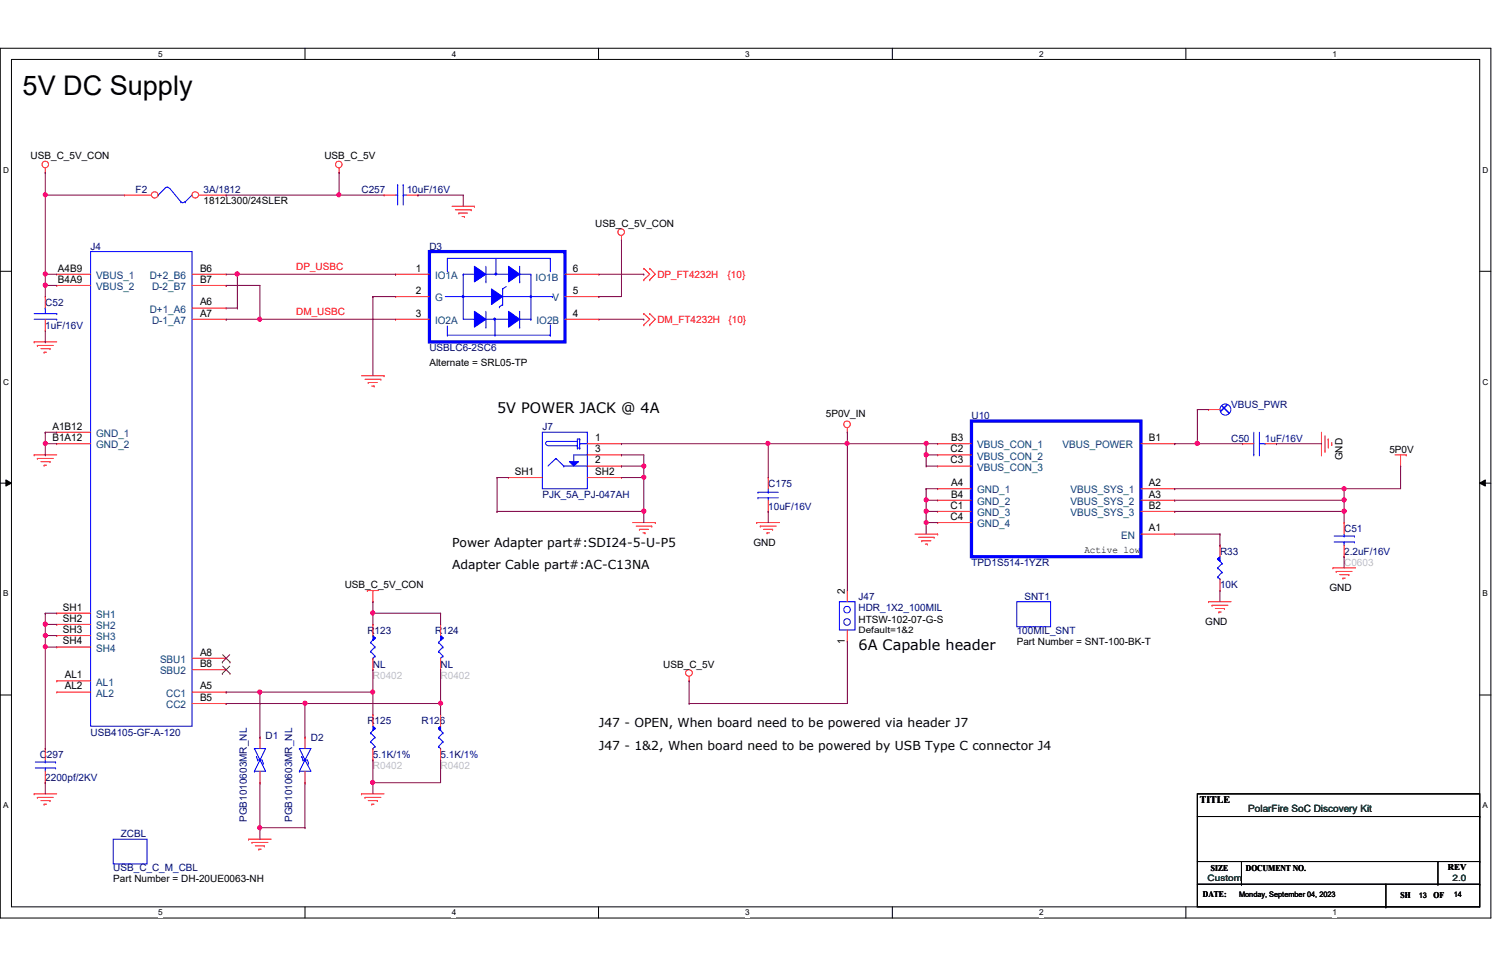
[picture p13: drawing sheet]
<svg xmlns="http://www.w3.org/2000/svg" width="432mm" height="279mm" viewBox="0 0 432 279" stroke-linecap="round" stroke-linejoin="round" font-family="sans-serif">
<defs><g id="words">
<text font-size="7.8" x="6.5" y="27.3">5V DC Supply</text>
<g font-size="4.1">
<text x="143.1" y="118.8">5V POWER JACK @ 4A</text>
<text x="247.1" y="187">6A Capable header</text>
</g>
<g font-size="3.6">
<text x="130.1" y="157.3">Power Adapter part#:SDI24-5-U-P5</text>
<text x="130.1" y="163.8">Adapter Cable part#:AC-C13NA</text>
<text x="172.4" y="209.3">J47 - OPEN, When board need to be powered via header J7</text>
<text x="172.4" y="215.8">J47 - 1&amp;2, When board need to be powered by USB Type C connector J4</text>
</g>
<g font-size="3">
<text x="16.7" y="78.1">A4B9</text>
<text x="16.7" y="81.4">B4A9</text>
<text x="57.6" y="78.1">B6</text>
<text x="57.6" y="81.4">B7</text>
<text x="119.7" y="78.1">1</text>
<text x="164.9" y="78.1">6</text>
<text x="57.6" y="87.9">A6</text>
<text x="119.7" y="84.6">2</text>
<text x="164.9" y="84.6">5</text>
<text x="57.6" y="91.1">A7</text>
<text x="119.7" y="91.1">3</text>
<text x="164.9" y="91.1">4</text>
<text x="15.1" y="123.6">A1B12</text>
<text x="15.1" y="126.9">B1A12</text>
<text x="171.4" y="130.1">3</text>
<text x="171.4" y="126.9">1</text>
<text x="273.6" y="130.1">C2</text>
<text x="273.8" y="126.9">B3</text>
<text x="330.7" y="126.9">B1</text>
<text x="148.2" y="136.7">SH1</text>
<text x="171.4" y="133.4">2</text>
<text x="171.4" y="136.7">SH2</text>
<text x="273.6" y="133.4">C3</text>
<text x="273.8" y="139.9">A4</text>
<text x="273.8" y="143.2">B4</text>
<text x="330.7" y="139.9">A2</text>
<text x="330.7" y="143.2">A3</text>
<text x="273.6" y="146.4">C1</text>
<text x="273.6" y="149.6">C4</text>
<text x="330.7" y="146.4">B2</text>
<text x="330.7" y="152.9">A1</text>
<text x="243.2" y="170.9" transform="rotate(-90 243.2 170.9)">2</text>
<text x="18.1" y="175.7">SH1</text>
<text x="18.1" y="178.9">SH2</text>
<text x="18.1" y="182.1">SH3</text>
<text x="18.1" y="185.4">SH4</text>
<text x="243.2" y="185.2" transform="rotate(-90 243.2 185.2)">1</text>
<text x="57.6" y="188.6">A8</text>
<text x="57.6" y="191.9">B8</text>
<text x="18.6" y="195.2">AL1</text>
<text x="18.6" y="198.4">AL2</text>
<text x="57.6" y="198.4">A5</text>
<text x="57.6" y="201.7">B5</text>
</g>
<g font-size="3" fill="#004080">
<text x="27.7" y="80.3">VBUS_1</text>
<text x="27.7" y="83.5">VBUS_2</text>
<text x="43.1" y="80.3">D+2_B6</text>
<text x="43.8" y="83.5">D-2_B7</text>
<text x="125.2" y="80.3">IO1A</text>
<text x="125.2" y="86.7">G</text>
<text x="159.1" y="86.7">V</text>
<text x="43.1" y="90">D+1_A6</text>
<text x="43.8" y="93.2">D-1_A7</text>
<text x="125.2" y="93.2">IO2A</text>
<text x="154.4" y="93.2">IO2B</text>
<text x="27.7" y="125.7">GND_1</text>
<text x="27.7" y="129">GND_2</text>
<text x="281.3" y="129">VBUS_CON_1</text>
<text x="305.9" y="129">VBUS_POWER</text>
<text x="281.3" y="132.2">VBUS_CON_2</text>
<text x="281.3" y="135.5">VBUS_CON_3</text>
<text x="281.3" y="142">GND_1</text>
<text x="308.2" y="142">VBUS_SYS_1</text>
<text x="281.3" y="145.3">GND_2</text>
<text x="281.3" y="148.5">GND_3</text>
<text x="308.2" y="145.3">VBUS_SYS_2</text>
<text x="308.2" y="148.5">VBUS_SYS_3</text>
<text x="281.3" y="151.7">GND_4</text>
<text x="322.7" y="155">EN</text>
<text x="27.7" y="177.8">SH1</text>
<text x="27.7" y="181">SH2</text>
<text x="27.7" y="184.2">SH3</text>
<text x="27.7" y="187.5">SH4</text>
<text x="46.1" y="190.8">SBU1</text>
<text x="27.7" y="197.3">AL1</text>
<text x="46.1" y="194.1">SBU2</text>
<text x="27.7" y="200.5">AL2</text>
<text x="47.8" y="200.5">CC1</text>
<text x="47.8" y="203.8">CC2</text>
</g>
<g font-size="2.9">
<text x="8.8" y="45.8">USB_C_5V_CON</text>
<text x="93.4" y="45.8">USB_C_5V</text>
<text x="58.6" y="58.8">1812L300/24SLER</text>
<text x="171.4" y="65.4">USB_C_5V_CON</text>
<text x="123.6" y="105.3">Alternate = SRL05-TP</text>
<text x="237.7" y="120">5P0V_IN</text>
<text x="400" y="130.4">5P0V</text>
<text x="386.4" y="132.5" transform="rotate(-90 386.4 132.5)">GND</text>
<text x="216.9" y="157">GND</text>
<text x="312.2" y="159.3">Active low</text>
<text x="99.2" y="169.3">USB_C_5V_CON</text>
<text x="382.7" y="170">GND</text>
<text x="247.1" y="179.2">HTSW-102-07-G-S</text>
<text x="347" y="179.7">GND</text>
<text x="292.7" y="185.6">Part Number = SNT-100-BK-T</text>
<text x="190.9" y="192.1">USB_C_5V</text>
<text x="345.4" y="231.1">TITLE</text>
<text x="32.6" y="253.9">Part Number = DH-20UE0063-NH</text>
</g>
<g font-size="2.9" fill="#000080">
<text x="39" y="55.5">F2</text>
<text x="58.6" y="55.5">3A/1812</text>
<text x="104.1" y="55.5">C257</text>
<text x="117.1" y="55.5">10uF/16V</text>
<text x="26.1" y="71.8">J4</text>
<text x="123.6" y="71.8">D3</text>
<text x="13" y="88.1">C52</text>
<text x="13" y="94.6">1uF/16V</text>
<text x="123.6" y="101.1">USBLC6-2SC6</text>
<text x="354.4" y="117.3">VBUS_PWR</text>
<text x="156.1" y="123.9">J7</text>
<text x="279.7" y="120.6">U10</text>
<text x="354.4" y="127.1">C50</text>
<text x="364.2" y="127.1">1uF/16V</text>
<text x="156.1" y="143.3">PJK_5A_PJ-047AH</text>
<text x="221.1" y="140.1">C175</text>
<text x="221.1" y="146.6">10uF/16V</text>
<text x="386.9" y="153.1">C51</text>
<text x="351.2" y="159.6">R33</text>
<text x="386.9" y="159.6">2.2uF/16V</text>
<text x="279.7" y="162.9">TPD1S514-1YZR</text>
<text x="247.1" y="172.6">J47</text>
<text x="294.9" y="172.6">SNT1</text>
<text x="351.2" y="169.3">10K</text>
<text x="247.1" y="175.9">HDR_1X2_100MIL</text>
<text x="105.7" y="182.4">R123</text>
<text x="125.2" y="182.4">R124</text>
<text x="292.7" y="182.4">100MIL_SNT</text>
<text x="107.4" y="192.1">NL</text>
<text x="126.8" y="192.1">NL</text>
<text x="105.7" y="208.4">R125</text>
<text x="121.3" y="208.4">R126</text>
<text x="26.1" y="211.7">USB4105-GF-A-120</text>
<text x="76.5" y="212.6">D1</text>
<text x="89.5" y="213.3">D2</text>
<text x="11.4" y="218.1">C297</text>
<text x="107.4" y="218.1">5.1K/1%</text>
<text x="126.8" y="218.1">5.1K/1%</text>
<text x="13" y="224.6">2200pf/2KV</text>
<text x="71" y="236.6" transform="rotate(-90 71 236.6)">PGB1010603MR_NL</text>
<text x="84.1" y="236.6" transform="rotate(-90 84.1 236.6)">PGB1010603MR_NL</text>
<text x="34.8" y="240.9">ZCBL</text>
<text x="32.6" y="250.6">USB_C_C_M_CBL</text>
</g>
<g font-size="2.9" fill="#f00">
<text x="85.3" y="77.8">DP_USBC</text>
<text x="189.2" y="79.9">DP_FT4232H</text>
<text x="209.5" y="79.9">{10}</text>
<text x="85.3" y="90.8">DM_USBC</text>
<text x="189.2" y="93">DM_FT4232H</text>
<text x="209.7" y="93">{10}</text>
</g>
<text font-size="2.9" fill="#004080" x="154.2" y="80.9">IO1B</text>
<g font-size="2.9" fill="#c0c0c0">
<text x="386.9" y="162.9">C0603</text>
<text x="107.4" y="195.4">R0402</text>
<text x="126.8" y="195.4">R0402</text>
<text x="107.4" y="221.4">R0402</text>
<text x="126.8" y="221.4">R0402</text>
</g>
<text font-size="2.9" fill="#008000" x="359.3" y="233.8">PolarFire SoC Discovery Kit</text>
<g font-size="2.5">
<text x="247.1" y="182">Default=1&amp;2</text>
<text x="348.6" y="250.6">SIZE</text>
<text x="358.6" y="250.6">DOCUMENT NO.</text>
<text x="416.8" y="250.3">REV</text>
<text x="346.3" y="258.1">DATE:</text>
<text x="403.2" y="258.4">SH</text>
<text x="412.7" y="258.4">OF</text>
</g>
<g font-size="2.5" fill="#008000">
<text x="347.6" y="253.6">Custom</text>
<text x="418.2" y="253.6">2.0</text>
</g>
<g font-size="2.3">
<text x="45.6" y="16.3">5</text>
<text x="130" y="16.3">4</text>
<text x="214.5" y="16.3">3</text>
<text x="299.1" y="16.3">2</text>
<text x="383.6" y="16.3">1</text>
<text x=".9" y="49.7">D</text>
<text x="426.8" y="49.7">D</text>
<text x=".9" y="110.7">C</text>
<text x="426.8" y="110.7">C</text>
<text x=".9" y="171.6">B</text>
<text x="426.8" y="171.6">B</text>
<text x=".9" y="232.6">A</text>
<text x="426.8" y="232.6">A</text>
<text x="45.6" y="263.4">5</text>
<text x="130" y="263.4">4</text>
<text x="214.5" y="263.4">3</text>
<text x="299.1" y="263.4">2</text>
<text x="383.6" y="263.4">1</text>
</g>
<g font-size="2.2">
<text x="356.7" y="258.1">Monday, September 04, 2023</text>
<text x="408.4" y="258.5">13</text>
<text x="418.5" y="258.1">14</text>
</g>
</g></defs>
<path d="M.1 13.9h429.1v250.3h-429.1zM3.3 17.1h422.7v243.8h-422.7z" fill="none" stroke="#000" stroke-width=".29"/>
<g fill="#fff">
<path d="M45.6 14.2h1.1v2.6h-1.1z"/>
<path d="M45.6 261.3h1.1v2.6h-1.1z"/>
</g>
<path d="M87.8 13.9v3.2M87.8 260.9v3.3" fill="none" stroke="#000" stroke-width=".29"/>
<g fill="#fff">
<path d="M130 14.2h1.2v2.6h-1.2z"/>
<path d="M130 261.3h1.2v2.6h-1.2z"/>
</g>
<path d="M172.3 13.9v3.2M172.3 260.9v3.3" fill="none" stroke="#000" stroke-width=".29"/>
<g fill="#fff">
<path d="M214.5 14.2h1.2v2.6h-1.2z"/>
<path d="M214.5 261.3h1.2v2.6h-1.2z"/>
</g>
<path d="M256.9 13.9v3.2M256.9 260.9v3.3" fill="none" stroke="#000" stroke-width=".29"/>
<g fill="#fff">
<path d="M299.1 14.2h1.2v2.6h-1.2z"/>
<path d="M299.1 261.3h1.2v2.6h-1.2z"/>
</g>
<path d="M341.4 13.9v3.2M341.4 260.9v3.3" fill="none" stroke="#000" stroke-width=".29"/>
<g fill="#fff">
<path d="M383.6 14.2h1.2v2.6h-1.2z"/>
<path d="M383.6 261.3h1.2v2.6h-1.2z"/>
<path d="M.9 47.6h1.6v2.6h-1.6z"/>
<path d="M426.8 47.6h1.6v2.6h-1.6z"/>
<path d="M.9 108.5h1.6v2.7h-1.6z"/>
<path d="M426.8 108.5h1.6v2.7h-1.6z"/>
</g>
<path d="M.1 78.1h3.2M426 78.1h3.2" fill="none" stroke="#000" stroke-width=".29"/>
<g fill="#fff">
<path d="M.9 169.5h1.5v2.6h-1.5z"/>
<path d="M426.8 169.5h1.4v2.6h-1.4z"/>
</g>
<path d="M.1 139h3.2M1.7 138.1l1.6 .9-1.6 .9zM426 139l1.6-.9v1.8zM426 139h3.2" fill="none" stroke="#000" stroke-width=".29"/>
<path d="M1.7 138.1l1.6 .9-1.6 .9zM426 139l1.6-.9v1.8z" fill="#000"/>
<g fill="#fff">
<path d="M.9 230.5h1.5v2.6h-1.5z"/>
<path d="M426.8 230.5h1.4v2.6h-1.4z"/>
</g>
<g fill="none" stroke="#000" stroke-width=".29">
<path d="M.1 200h3.2M426 200h3.2M344.7 228.4h81.3v32.5h-81.3zM344.7 234.9h81.3M426 234.9h.1M344.7 247.9h81.3M344.7 254.4h81.3M357.4 254.4h.1M357.4 247.9v6.5M398.9 254.4v6.5M413.9 254.4h.1M413.9 247.9v6.5"/>
<path d="M426 247.9h.1M426 254.4h.1M398.9 260.9h.1"/>
</g>
<g fill="none" stroke="#f00" stroke-width=".29">
<path d="M13 49.6h.1M13 48.3v1.3M97.6 49.6h.1M97.6 48.3v1.3M130.1 59.4h6.5M136.6 59.4h.1M131.1 60.4h4.5M132.1 61.3h.1M132.1 61.3h2.5M133 62.3h.7M133.7 62.3h.1M135.6 60.4h.1"/>
<path d="M178.9 69.1h.1M178.9 67.8v1.3M185.3 77.2h.1M185.3 77.2l1.7 1.7-1.7 1.6M187 77.2h.1M187 77.2l1.6 1.7-1.6 1.6M9.8 98.4h.1M9.8 98.4h6.5M10.8 99.4h.1M10.8 99.4h4.5M185.3 80.5h.1M185.3 90.3h.1"/>
<path d="M185.3 93.5h.1M185.3 90.3l1.7 1.6-1.7 1.6M187 80.5h.1M187 93.5h.1M187 90.3h.1M187 90.3l1.6 1.6-1.6 1.6M11.8 100.3h2.6M12.7 101.3h.1M12.7 101.3h.7M14.4 100.3h.1M104.1 108.1h6.5M105.1 109.1h4.5"/>
<path d="M106 110.1h.1M106 110.1h2.6M107 111.1h.7M107.7 111.1h.1M109.6 109.1h.1M110.6 108.1h.1M9.8 130.9h.1M9.8 130.9h6.5M10.8 131.9h.1M10.8 131.9h4.5M11.8 132.8h2.6M12.7 133.9h.1"/>
<path d="M12.7 133.9h.7M14.4 132.8h.1M243.9 124.4h.1M243.9 123.1v1.3M380.4 130.9h.1M380.4 124.4v6.5M381.4 129.9h.1M381.4 125.4v4.5M382.4 126.3h.1M382.4 126.3v2.6M383.4 127.9h.1M383.4 127.3v.6"/>
<path d="M401.6 130.9h3.2M403.2 134.1h.1M403.2 130.9v3.2M404.8 130.9h.1M182.1 150.4h6.5M183.1 151.4h4.5M184.1 152.3h.1M184.1 152.3h2.6M185.1 153.3h.6M185.7 153.3h.1M187.6 151.4h.1M188.6 150.4h.1"/>
<path d="M217.8 150.4h.1M217.8 150.4h6.6M218.9 151.4h.1M218.9 151.4h4.5M219.8 152.3h2.6M220.8 153.3h.1M220.8 153.3h.7M222.4 152.3h.1M263.4 153.7h6.5M264.4 154.6h4.5M265.3 155.6h.1M265.3 155.6h2.7"/>
<path d="M266.4 156.5h.6M267 156.5h.1M268.9 154.6h.1M269.9 153.7h.1M105.7 169.9h.1M105.7 169.9h3.3M107.4 173.1h.1M107.4 169.9v3.2M347.9 173.1h.1M347.9 173.1h6.5M348.9 174.2h.1M348.9 174.2h4.6"/>
<path d="M349.8 175.1h2.7M350.9 176.1h.1M350.9 176.1h.6M352.5 175.1h.1M383.7 163.4h.1M383.7 163.4h6.5M384.6 164.4h.1M384.6 164.4h4.6M385.7 165.4h2.6M386.6 166.4h.1M386.6 166.4h.7M388.3 165.4h.1"/>
<path d="M198.4 195.9h.1M198.4 194.6v1.3M13 215.4h.1M13 215.4v3.3M9.8 228.4h.1M9.8 228.4h6.5M10.8 229.4h.1M10.8 229.4h4.5M11.8 230.4h2.6M12.7 231.4h.1M12.7 231.4h.7M13 225.2h.1"/>
<path d="M13 221.9v3.3M14.4 230.4h.1M104.1 228.4h.1M104.1 228.4h6.5M105.1 229.4h.1M105.1 229.4h4.5M106 230.4h2.6M107 231.4h.1M107 231.4h.7M108.6 230.4h.1M71.5 241.5h.1M71.5 241.5h6.6"/>
<path d="M72.6 242.4h.1M72.6 242.4h4.5M73.5 243.4h2.6M74.5 244.3h.1M74.5 244.3h.7M76.1 243.4h.1"/>
<circle cx="13" cy="47.3" r=".94"/>
<circle cx="97.5" cy="47.3" r=".94"/>
<circle cx="178.8" cy="66.8" r=".94"/>
<circle cx="243.8" cy="122.1" r=".94"/>
<circle cx="198.3" cy="193.6" r=".96"/>
</g>
<g fill="none" stroke="#00f" stroke-width=".29">
<path d="M133.3 78.9h.1M133.3 78.9h3.3M133.3 78.9v13M139.9 78.9h12.9M152.8 78.9h.1M152.8 79.2v12.7M152.8 91.9h.1M10.2 219.3h5.8M13 219.3h.1M13 218.7v.6M16 219.3h.1M10.2 221h5.8"/>
<path d="M13 221h.1M13 221v.9M16 221h.1"/>
</g>
<path d="M123.6 72.4h39v26h-39z" fill="none" stroke="#00f" stroke-width=".93"/>
<path d="M136.6 76.6l3.3 2.3-3.3 2.2z" fill-rule="evenodd" fill="#00f"/>
<path d="M136.6 76.6l3.3 2.3-3.3 2.2zM139.9 76.6v4.5M139.9 81.1h.1M144.7 87.6h.1M144.7 83.1v4.5" fill="none" stroke="#00f" stroke-width=".29"/>
<path d="M141.5 83.1l3.2 2.2-3.2 2.3z" fill-rule="evenodd" fill="#00f"/>
<path d="M139.9 94.1h.1M139.9 89.6v4.5M141.5 83.1l3.2 2.2-3.2 2.3z" fill="none" stroke="#00f" stroke-width=".29"/>
<path d="M136.6 89.6l3.3 2.3-3.3 2.2z" fill-rule="evenodd" fill="#00f"/>
<path d="M149.6 76.6v4.5M136.6 89.6l3.3 2.3-3.3 2.2zM149.6 81.1h.1" fill="none" stroke="#00f" stroke-width=".29"/>
<path d="M146.4 76.6l3.2 2.3-3.2 2.2z" fill-rule="evenodd" fill="#00f"/>
<path d="M146.4 76.6l3.2 2.3-3.2 2.2zM149.6 94.1h.1M149.6 89.6v4.5" fill="none" stroke="#00f" stroke-width=".29"/>
<path d="M146.4 89.6l3.2 2.3-3.2 2.2z" fill-rule="evenodd" fill="#00f"/>
<g fill="none" stroke="#00f" stroke-width=".29">
<path d="M128.8 77.9h.1M142.7 78.9h.1M142.7 74.3v4.6M158.4 74.3h.1M158.4 77.9h.1M158.4 74.3h-29.6v3.6M158.4 74.3v3.6M128.2 85.3h30.8M128.8 96.4h.1M128.8 93.8v2.6M128.8 96.4h29.6M133.3 91.9h19.5"/>
<path d="M142.5 96.4h.1M142.5 91.9v4.5M143.8 88.3h.1M144.7 83.1h.1M144.7 87.6l-.9 .7M145.7 82.5l-1 .6M146.4 89.6l3.2 2.3-3.2 2.2zM152.8 91.9h.1M158.4 96.4h.1M158.4 93.5v2.9M159 85.3h.1"/>
</g>
<circle cx="133.3" cy="85.4" r=".28" fill="#00f"/>
<circle cx="133.3" cy="85.4" r=".28" fill="none" stroke="#00f" stroke-width=".29"/>
<path d="M152.6 85.2l.2-.1 .3 .2-.3 .3z" fill-rule="evenodd" fill="#00f"/>
<path d="M152.6 85.2l.2-.1 .3 .2-.3 .3z" fill="none" stroke="#00f" stroke-width=".29"/>
<circle cx="142.4" cy="91.8" r=".28" fill="#00f"/>
<circle cx="142.4" cy="91.8" r=".28" fill="none" stroke="#00f" stroke-width=".29"/>
<path d="M142.5 78.7l.2-.1 .3 .2-.3 .3z" fill-rule="evenodd" fill="#00f"/>
<g fill="none" stroke="#00f" stroke-width=".29">
<path d="M113.9 56.1h.6M114.5 56.1h.1M114.5 53.2h.1M114.5 53.2v5.8M116.1 53.2h.1M116.1 56.1h.1M116.1 56.1h1M116.1 53.2v5.8M26.1 72.4h29.2v136.6h-29.2zM142.5 78.7l.2-.1 .3 .2-.3 .3zM292.7 173.1h9.7v7.2h-9.7zM106.7 184.8h.1"/>
<path d="M106.7 187.5h.1M106.7 184.8l1.2 1.4M106.7 187.5l1.2 1.3M107.4 189.4h.1M107.4 182.9l.5 .7M107.9 183.6h.1M107.9 186.2h.1M107.9 188.8h.1M107.9 183.6l-1.2 1.2M107.9 186.2l-1.2 1.3M107.9 188.8l-.5 .6"/>
</g>
<g fill="none" stroke="#f00" stroke-width=".29">
<path d="M110.6 56.1h.1M110.6 56.1h3.3M117.1 56.1h3.2M120.3 56.1h.1M16.3 78.9h.1M16.3 78.9h9.8M55.3 78.9h9.8M65.1 78.9h.1M113.9 78.9h.1M113.9 78.9h9.7M162.6 78.9h9.8M172.4 78.9h.1"/>
<path d="M16.3 82.1h.1M16.3 82.1h9.8M55.3 91.9h9.8M55.3 88.6h9.8M55.3 82.1h9.8M65.1 88.6h.1M65.1 91.9h.1M65.1 82.1h.1M113.9 85.3h.1M113.9 91.9h.1M113.9 85.3h9.7M113.9 91.9h9.7"/>
<path d="M162.6 85.3h9.8M162.6 91.9h9.8M172.4 91.9h.1M172.4 85.3h.1M16.3 124.4h.1M16.3 127.7h.1M16.3 127.7h9.8M16.3 124.4h9.8M269.9 127.7h.1M269.9 130.9h.1M269.9 134.1h.1M269.9 127.7h9.8"/>
<path d="M269.9 130.9h9.8M269.9 134.1h9.8M328.4 127.7h9.8M338.2 127.7h.1M269.9 140.6h.1M269.9 143.9h.1M269.9 147.2h.1M269.9 150.4h.1M269.9 140.6h9.8M269.9 143.9h9.8M269.9 147.2h9.8M269.9 150.4h9.8"/>
<path d="M328.4 153.7h9.8M328.4 140.6h9.8M328.4 143.9h9.8M328.4 147.2h9.8M338.2 153.7h.1M338.2 140.6h.1M338.2 143.9h.1M338.2 147.2h.1M16.3 176.4h.1M16.3 179.7h.1M16.3 176.4h9.8M16.3 179.7h9.8"/>
<path d="M16.3 182.9h.1M16.3 186.2h.1M16.3 195.9h.1M16.3 199.1h.1M16.3 199.1h9.8M16.3 182.9h9.8M16.3 186.2h9.8M16.3 195.9h9.8M55.3 199.1h9.8M55.3 189.4h9.8M55.3 192.7h9.8M65.1 199.1h.1"/>
<path d="M65.1 189.4h.1M65.1 192.7h.1M55.3 202.4h9.8M65.1 202.4h.1"/>
</g>
<path d="M279.7 121.2h48.7v39h-48.7z" fill="none" stroke="#00f" stroke-width=".93"/>
<path d="M64 190.5h.1M64 193.8h.1M64.1 188.4l2.1 2.1M64.1 191.7l2.1 2.1M66.1 188.4l-2.1 2.1M66.1 191.7l-2.1 2.1M66.2 190.5h.1M66.2 193.8h.1" fill="none" stroke="#804000" stroke-width=".29"/>
<path d="M107.4 182.9l.5 .7-.5 .6 .5-.6-.5 .6z" fill-rule="evenodd" fill="#00f"/>
<g fill="none" stroke="#00f" stroke-width=".29">
<path d="M350.5 160.8h.1M350.5 163.4h.1M350.5 166h.1M350.5 160.8l1.3 1.3M350.5 163.4l1.3 1.3M350.5 166l.7 .6M351.2 166.6h.1M351.2 160.2l-.7 .6M351.8 162.1h.1M351.8 164.7h.1M351.8 162.1l-1.3 1.3M351.8 164.7l-1.3 1.3"/>
<path d="M107.4 182.9l.5 .7-.5 .6 .5-.6-.5 .6zM86.2 215.4h.1M86.2 215.4h3.3l-1.7 3.3M86.2 215.4l1.6 3.3M86.9 217.7h.1M86.9 217.7l.3 1M87.2 218.7h.1M87.2 218.7h1.3l.3 .9M87.8 218.7h.1M87.8 218.7l1.7 3.2h-3.3M87.8 218.7l-1.6 3.2M88.8 219.6h.1"/>
<path d="M86.2 221.9h.1"/>
</g>
<path d="M107.4 179.7h.1M107.4 179.7v3.2M107.4 192.7h.1M107.4 189.4v3.3M87.8 212.2h.1M87.8 212.2v3.2M87.8 225.2h.1M87.8 221.9v3.3" fill="none" stroke="#f00" stroke-width=".29"/>
<path d="M350.5 160.8l.7-.6v1.3z" fill-rule="evenodd" fill="#00f"/>
<g fill="none" stroke="#00f" stroke-width=".29">
<path d="M350.5 160.8l.7-.6v1.3zM106.7 210.9h.1M106.7 213.4h.1M106.7 210.9l1.2 1.3M106.7 213.4l1.2 1.4M107.4 215.4h.1M107.4 209l.5 .5M107.9 209.5h.1M107.9 212.2h.1M107.9 214.8h.1M107.9 209.5l-1.2 1.4M107.9 212.2l-1.2 1.2"/>
<path d="M107.9 214.8l-.5 .6"/>
</g>
<path d="M351.2 156.9h.1M351.2 156.9v3.3M351.2 169.9h.1M351.2 166.6v3.3" fill="none" stroke="#f00" stroke-width=".29"/>
<path d="M107.4 209l.5 .5-.5 .7 .5-.7-.5 .7z" fill-rule="evenodd" fill="#00f"/>
<g fill="none" stroke="#00f" stroke-width=".29">
<path d="M156.1 124.4h13v16.2h-13zM157.6 127a.59 .59 0 0 0-.5 .6 .59 .59 0 0 0 .5 .6M157.7 127h8.5M157.7 128.3h8.5M160 131.9h.1M160 131.9l-2.3 2.2M160 131.9l2.3 2.2M162.3 134.1h.1M162.3 134.1h6.8M165.2 132.8h.1M166.2 127h.1M166.2 128.3h.1"/>
<path d="M166.2 128.9h.1M166.2 128.9h.7M166.9 127.7h.1M166.9 128.9h.1M166.9 126.3h.1M166.9 127.7h2.2M166.9 126.3h-.7v2.6M166.9 126.3v2.6M169.1 134.1h.1M169.1 130.9h.1M169.1 130.9h-3.9v1.9M360.9 130.9h.1"/>
<path d="M360.9 124.4v6.5M362.5 130.9h.1M362.5 127.7h1.7M362.5 124.4v6.5M364.2 127.7h.1M107.4 209l.5 .5-.5 .7 .5-.7-.5 .7z"/>
</g>
<path d="M357.7 127.7h.1M357.7 127.7h3.2M364.2 127.7h3.3M367.5 127.7h.1M107.4 205.7h.1M107.4 218.7h.1M107.4 205.7v3.3M107.4 215.4v3.3" fill="none" stroke="#f00" stroke-width=".29"/>
<path d="M163.9 132.8h2.6l-1.3 1.3z" fill="#00f"/>
<g fill="none" stroke="#00f" stroke-width=".29">
<path d="M163.9 132.8h2.6l-1.3 1.3zM126.2 184.8h.1M126.2 187.5h.1M126.2 184.8l1.3 1.4M126.2 187.5l1.3 1.3M126.8 189.4h.1M126.8 182.9l.7 .7M127.5 183.6h.1M127.5 186.2h.1M127.5 188.8h.1M127.5 183.6l-1.3 1.2M127.5 186.2l-1.3 1.3"/>
<path d="M127.5 188.8l-.7 .6M73.2 215.4h.1M73.2 215.4h3.3l-1.7 3.3M73.2 215.4l1.6 3.3M73.8 217.7h.1M73.8 217.7l.4 1M74.2 218.7h.1M74.2 218.7h1.2l.4 .9M74.8 218.7h.1M74.8 218.7l1.7 3.2h-3.3M74.8 218.7l-1.6 3.2M75.8 219.6h.1"/>
<path d="M73.2 221.9h.1"/>
</g>
<g fill="none" stroke="#f00" stroke-width=".29">
<path d="M146.4 137.4h.1M146.4 137.4h9.7M169.1 130.9h9.8M169.1 134.1h9.8M169.1 127.7h9.8M169.1 137.4h9.8M178.9 130.9h.1M178.9 134.1h.1M178.9 127.7h.1M178.9 137.4h.1M74.8 212.2h.1M74.8 212.2v3.2"/>
<path d="M74.8 225.2h.1M74.8 221.9v3.3"/>
</g>
<path d="M126.8 182.9l.7 .7-.7 .6 .7-.6-.7 .6z" fill-rule="evenodd" fill="#00f"/>
<g fill="none" stroke="#00f" stroke-width=".29">
<path d="M218.2 141.6h.1M218.2 143.3h.1M218.2 141.6h5.8M218.2 143.3h5.8M221.1 143.3h.1M221.1 141.6h.1M221.1 140.6v1M221.1 143.3v.6M384 156h5.9M384 154.3h5.9M386.9 154.3h.1M386.9 156h.1"/>
<path d="M386.9 153.7v.6M386.9 156v.9M389.9 156h.1M389.9 154.3h.1M126.8 182.9l.7 .7-.7 .6 .7-.6-.7 .6zM126.2 209.5h.1M126.2 212.2h.1M126.2 214.8h.1M126.2 209.5l1.3 1.4M126.2 212.2l1.3 1.2M126.2 214.8l.6 .6M126.8 215.4h.1"/>
<path d="M126.8 209l-.6 .5M127.5 210.9h.1M127.5 213.4h.1M127.5 210.9l-1.3 1.3M127.5 213.4l-1.3 1.4"/>
</g>
<path d="M221.1 137.4h.1M221.1 137.4v3.2M221.1 147.2h.1M221.1 143.9v3.3M386.9 150.4h.1M386.9 150.4v3.3M386.9 156.9v3.3M126.8 179.7h.1M126.8 179.7v3.2M386.9 160.2h.1M126.8 192.7h.1M126.8 189.4v3.3" fill="none" stroke="#f00" stroke-width=".29"/>
<path d="M126.8 209v1.2l-.6-.7 .6 .7-.6-.7z" fill-rule="evenodd" fill="#00f"/>
<path d="M9.8 91.9h6.5M9.8 90.3h6.5M13 88.6h.1M13 88.6v1.7M16.3 91.9h.1M16.3 90.3h.1M126.8 209v1.2l-.6-.7 .6 .7-.6-.7zM32.6 241.5h9.7v7.1h-9.7z" fill="none" stroke="#00f" stroke-width=".29"/>
<path d="M13 95.2h.1M13 85.3h.1M13 85.3v3.3M13 91.9v3.3M126.8 205.7h.1M126.8 218.7h.1M126.8 205.7v3.3M126.8 215.4v3.3" fill="none" stroke="#f00" stroke-width=".29"/>
<circle cx="352.7" cy="117.8" r="1.59" fill="#fff"/>
<circle cx="352.7" cy="117.8" r="1.59" fill="#00f"/>
<g fill="none" stroke="#00f" stroke-width=".29">
<path d="M45.6 56.1h.1M48.7 54.2l-.4-.3-.7 .1-2 2.1M48.9 54.2l3.2 3.9M52 58l.7 .3 .6-.3M52.1 58.1h.1M53.3 58.1h.1M55.3 56.1l-2 2"/>
<circle cx="352.7" cy="117.8" r="1.59"/>
</g>
<path d="M347.9 117.9h.1M347.9 117.9h3.3" fill="none" stroke="#f00" stroke-width=".29"/>
<circle cx="56.2" cy="56.1" r=".92" fill="#fff"/>
<g fill="none" stroke="#f00" stroke-width=".29">
<path d="M57.2 56.1h7.9M65.1 56.1h.1"/>
<circle cx="56.2" cy="56.1" r=".92"/>
</g>
<circle cx="44.5" cy="56.1" r=".92" fill="#fff"/>
<g fill="none" stroke="#f00" stroke-width=".29">
<path d="M35.8 56.1h.1M35.8 56.1h7.8M243.9 169.9h.1M243.9 169.9v3.2M243.9 184.6h.1M243.9 181.3v3.3"/>
<circle cx="44.5" cy="56.1" r=".92"/>
</g>
<g fill="none" stroke="#00f" stroke-width=".29">
<path d="M241.6 173.1h4.5v8.2h-4.5z"/>
<circle cx="243.8" cy="179" r=".94"/>
<circle cx="243.8" cy="175.4" r=".94"/>
</g>
<path d="M178.9 127.7h.1M178.9 127.7h42.2M198.4 202.4h.1M198.4 202.4h45.5" fill="none" stroke="#800040" stroke-width=".29"/>
<circle cx="221.1" cy="127.6" r=".59" fill="#f0f"/>
<circle cx="221.1" cy="127.6" r=".59" fill="none" stroke="#f0f" stroke-width=".29"/>
<path d="M13 130.9h.1M13 124.4h.1M13 124.4v6.5" fill="none" stroke="#800040" stroke-width=".29"/>
<circle cx="13" cy="127.6" r=".59" fill="#f0f"/>
<circle cx="13" cy="127.6" r=".59" fill="none" stroke="#f0f" stroke-width=".29"/>
<path d="M13 179.7h.1M13 179.7v6.5M13 182.9h.1" fill="none" stroke="#800040" stroke-width=".29"/>
<circle cx="13" cy="182.9" r=".59" fill="#f0f"/>
<circle cx="13" cy="182.9" r=".59" fill="none" stroke="#f0f" stroke-width=".29"/>
<circle cx="13" cy="179.6" r=".61" fill="#f0f"/>
<circle cx="13" cy="179.6" r=".61" fill="none" stroke="#f0f" stroke-width=".29"/>
<g fill="none" stroke="#800040" stroke-width=".29">
<path d="M13 127.7h.1M13 124.4h.1M13 127.7h3.3M13 124.4h3.3M13 176.4h.1M13 179.7h.1M13 176.4v3.3M13 179.7h3.3M13 176.4h3.3M13 182.9h.1M13 186.2h.1M13 186.2v29.2"/>
<path d="M13 182.9h3.3M13 186.2h3.3M13 215.4h.1"/>
</g>
<circle cx="13" cy="186.1" r=".59" fill="#f0f"/>
<circle cx="13" cy="186.1" r=".59" fill="none" stroke="#f0f" stroke-width=".29"/>
<path d="M107.4 173.1h.1M107.4 173.1v3.3M74.8 199.1h.1M74.8 199.1h32.6M107.4 192.7h.1M107.4 199.1h.1M107.4 192.7v13M107.4 218.7h.1M107.4 218.7v6.5M13 225.2h.1M13 225.2v3.2" fill="none" stroke="#800040" stroke-width=".29"/>
<circle cx="107.3" cy="199.1" r=".59" fill="#f0f"/>
<circle cx="107.3" cy="199.1" r=".59" fill="none" stroke="#f0f" stroke-width=".29"/>
<path d="M107.4 176.4h.1M107.4 176.4h19.4" fill="none" stroke="#800040" stroke-width=".29"/>
<circle cx="107.3" cy="176.3" r=".59" fill="#f0f"/>
<circle cx="107.3" cy="176.3" r=".59" fill="none" stroke="#f0f" stroke-width=".29"/>
<path d="M126.8 176.4h.1M126.8 176.4v3.3M126.8 192.7h.1M126.8 192.7v9.7h-39M87.8 202.4h.1" fill="none" stroke="#800040" stroke-width=".29"/>
<circle cx="87.8" cy="202.3" r=".59" fill="#f0f"/>
<circle cx="87.8" cy="202.3" r=".59" fill="none" stroke="#f0f" stroke-width=".29"/>
<path d="M126.8 202.4h.1M126.8 202.4v3.3" fill="none" stroke="#800040" stroke-width=".29"/>
<circle cx="126.8" cy="202.3" r=".59" fill="#f0f"/>
<circle cx="126.8" cy="202.3" r=".59" fill="none" stroke="#f0f" stroke-width=".29"/>
<path d="M107.4 176.4h.1M107.4 176.4v3.3M126.8 218.7h.1M126.8 218.7v6.5h-19.4M107.4 225.2h.1M107.4 225.2v3.2" fill="none" stroke="#800040" stroke-width=".29"/>
<circle cx="107.3" cy="225.1" r=".59" fill="#f0f"/>
<circle cx="107.3" cy="225.1" r=".59" fill="none" stroke="#f0f" stroke-width=".29"/>
<path d="M65.1 199.1h.1M65.1 199.1h9.7v13.1M74.8 212.2h.1M74.8 238.2h.1M74.8 238.2v3.3M74.8 238.2h13M87.8 238.2h.1M87.8 225.2v13" fill="none" stroke="#800040" stroke-width=".29"/>
<circle cx="74.8" cy="199.1" r=".59" fill="#f0f"/>
<circle cx="74.8" cy="199.1" r=".59" fill="none" stroke="#f0f" stroke-width=".29"/>
<path d="M87.8 202.4h.1M87.8 202.4v9.8M74.8 238.2h.1M74.8 225.2v13" fill="none" stroke="#800040" stroke-width=".29"/>
<circle cx="74.8" cy="238.2" r=".59" fill="#f0f"/>
<circle cx="74.8" cy="238.2" r=".59" fill="none" stroke="#f0f" stroke-width=".29"/>
<path d="M13 78.9h.1M13 78.9v3.2M65.1 202.4h.1M65.1 202.4h22.7" fill="none" stroke="#800040" stroke-width=".29"/>
<circle cx="13" cy="82.1" r=".61" fill="#f0f"/>
<circle cx="13" cy="82.1" r=".61" fill="none" stroke="#f0f" stroke-width=".29"/>
<circle cx="13" cy="78.8" r=".59" fill="#f0f"/>
<circle cx="13" cy="78.8" r=".59" fill="none" stroke="#f0f" stroke-width=".29"/>
<path d="M13 56.1h.1M13 56.1v22.8M13 78.9h.1M13 78.9h3.3M13 82.1h.1M13 82.1h3.3" fill="none" stroke="#800040" stroke-width=".29"/>
<circle cx="13" cy="56" r=".59" fill="#f0f"/>
<circle cx="13" cy="56" r=".59" fill="none" stroke="#f0f" stroke-width=".29"/>
<path d="M13 56.1h.1M13 56.1h22.8M65.1 78.9h3.2M68.3 78.9h.1M65.1 91.9h.1M65.1 82.1h.1M65.1 91.9h48.8M65.1 82.1h9.7M74.8 91.9h.1" fill="none" stroke="#800040" stroke-width=".29"/>
<circle cx="74.8" cy="91.9" r=".59" fill="#f0f"/>
<circle cx="74.8" cy="91.9" r=".59" fill="none" stroke="#f0f" stroke-width=".29"/>
<path d="M68.3 78.9h.1M68.3 78.9v9.7M68.3 78.9h45.6M113.9 78.9h.1M65.1 88.6h3.2M68.3 88.6h.1M74.8 91.9h.1M74.8 82.1v9.8" fill="none" stroke="#800040" stroke-width=".29"/>
<circle cx="68.3" cy="78.8" r=".62" fill="#f0f"/>
<circle cx="68.3" cy="78.8" r=".62" fill="none" stroke="#f0f" stroke-width=".29"/>
<path d="M13 49.6h.1M13 49.6v6.5M97.6 49.6h.1M97.6 56.1h.1M97.6 49.6v6.5M97.6 56.1h13M120.3 56.1h.1M120.3 56.1h13M133.3 56.1h.1M133.3 56.1v3.3" fill="none" stroke="#800040" stroke-width=".29"/>
<circle cx="97.5" cy="56" r=".59" fill="#f0f"/>
<circle cx="97.5" cy="56" r=".59" fill="none" stroke="#f0f" stroke-width=".29"/>
<g fill="none" stroke="#800040" stroke-width=".29">
<path d="M65.1 56.1h.1M65.1 56.1h32.5M172.4 78.9h12.9M178.9 69.1h.1M178.9 69.1v16.2h-6.5M185.3 78.9h.1M107.4 85.3h.1M107.4 85.3v22.8M107.4 85.3h6.5M172.4 85.3h.1M172.4 91.9h12.9M185.3 91.9h.1"/>
<path d="M243.9 124.4h.1M243.9 127.7h.1M243.9 124.4v45.5M243.9 127.7h22.7M198.4 195.9h.1M198.4 195.9v6.5M243.9 184.6h.1M243.9 184.6v17.8"/>
</g>
<circle cx="243.8" cy="127.6" r=".59" fill="#f0f"/>
<circle cx="243.8" cy="127.6" r=".59" fill="none" stroke="#f0f" stroke-width=".29"/>
<path d="M344.7 117.9v9.8M185.3 134.1h.1M185.3 130.9v3.2M266.6 127.7h.1M266.6 127.7h3.3M344.7 127.7h.1" fill="none" stroke="#800040" stroke-width=".29"/>
<circle cx="266.6" cy="127.6" r=".59" fill="#f0f"/>
<circle cx="266.6" cy="127.6" r=".59" fill="none" stroke="#f0f" stroke-width=".29"/>
<path d="M266.6 127.7h.1M266.6 127.7v3.2" fill="none" stroke="#800040" stroke-width=".29"/>
<circle cx="266.6" cy="130.8" r=".61" fill="#f0f"/>
<circle cx="266.6" cy="130.8" r=".61" fill="none" stroke="#f0f" stroke-width=".29"/>
<path d="M338.2 127.7h.1M338.2 127.7h19.5M344.7 127.7h.1" fill="none" stroke="#800040" stroke-width=".29"/>
<circle cx="344.7" cy="127.6" r=".62" fill="#f0f"/>
<circle cx="344.7" cy="127.6" r=".62" fill="none" stroke="#f0f" stroke-width=".29"/>
<path d="M266.6 130.9h.1M266.6 134.1h.1M266.6 130.9h3.3M266.6 130.9v3.2M266.6 134.1h3.3M367.5 127.7h.1M367.5 127.7h12.9M403.2 134.1h.1M403.2 134.1v6.5M266.6 140.6h.1M266.6 140.6v3.3M266.6 140.6h3.3" fill="none" stroke="#800040" stroke-width=".29"/>
<circle cx="266.6" cy="143.8" r=".59" fill="#f0f"/>
<circle cx="266.6" cy="143.8" r=".59" fill="none" stroke="#f0f" stroke-width=".29"/>
<path d="M338.2 140.6h.1M338.2 140.6h48.7M386.9 140.6h.1M386.9 140.6v3.3" fill="none" stroke="#800040" stroke-width=".29"/>
<circle cx="386.9" cy="143.8" r=".59" fill="#f0f"/>
<circle cx="386.9" cy="143.8" r=".59" fill="none" stroke="#f0f" stroke-width=".29"/>
<circle cx="386.9" cy="140.6" r=".59" fill="#f0f"/>
<circle cx="386.9" cy="140.6" r=".59" fill="none" stroke="#f0f" stroke-width=".29"/>
<path d="M266.6 143.9h.1M266.6 147.2h.1M266.6 143.9v6.5M266.6 143.9h3.3M266.6 147.2h3.3M338.2 143.9h.1M338.2 143.9h48.7M386.9 140.6h.1M386.9 143.9h.1M386.9 140.6h16.3M386.9 143.9v3.3" fill="none" stroke="#800040" stroke-width=".29"/>
<circle cx="266.6" cy="147.1" r=".61" fill="#f0f"/>
<circle cx="266.6" cy="147.1" r=".61" fill="none" stroke="#f0f" stroke-width=".29"/>
<path d="M338.2 147.2h.1M338.2 147.2h48.7" fill="none" stroke="#800040" stroke-width=".29"/>
<circle cx="386.9" cy="147.1" r=".61" fill="#f0f"/>
<circle cx="386.9" cy="147.1" r=".61" fill="none" stroke="#f0f" stroke-width=".29"/>
<path d="M266.6 150.4h.1M266.6 150.4v3.3M266.6 150.4h3.3M386.9 147.2h.1M386.9 147.2v3.2" fill="none" stroke="#800040" stroke-width=".29"/>
<circle cx="266.6" cy="150.4" r=".59" fill="#f0f"/>
<circle cx="266.6" cy="150.4" r=".59" fill="none" stroke="#f0f" stroke-width=".29"/>
<g fill="none" stroke="#800040" stroke-width=".29">
<path d="M13 82.1h.1M13 98.4h.1M13 82.1v3.2M13 95.2v3.2M344.7 117.9h.1M344.7 117.9h3.2M178.9 130.9h.1M178.9 134.1h.1M178.9 130.9h6.4M178.9 134.1h6.4M221.1 127.7h.1M221.1 127.7v9.7"/>
<path d="M221.1 127.7h22.8M243.9 127.7h.1M221.1 147.2h.1M221.1 147.2v3.2M338.2 153.7h13M351.2 153.7h.1M351.2 156.9h.1M351.2 153.7v3.2M351.2 169.9h.1M351.2 169.9v3.2M386.9 160.2h.1M386.9 160.2v3.2"/>
</g>
<circle cx="185.3" cy="134.1" r=".59" fill="#f0f"/>
<circle cx="185.3" cy="134.1" r=".59" fill="none" stroke="#f0f" stroke-width=".29"/>
<path d="M143.1 137.4h.1M143.1 137.4h3.3M143.1 137.4v9.8M178.9 137.4h6.4M185.3 137.4h.1M185.3 134.1h.1M185.3 134.1v13.1h-42.2M143.1 147.2h.1" fill="none" stroke="#800040" stroke-width=".29"/>
<circle cx="185.3" cy="147.1" r=".61" fill="#f0f"/>
<circle cx="185.3" cy="147.1" r=".61" fill="none" stroke="#f0f" stroke-width=".29"/>
<circle cx="185.3" cy="137.3" r=".59" fill="#f0f"/>
<circle cx="185.3" cy="137.3" r=".59" fill="none" stroke="#f0f" stroke-width=".29"/>
<path d="M185.3 147.2h.1M185.3 147.2v3.2" fill="none" stroke="#800040" stroke-width=".29"/>
<circle cx="221.1" cy="127.6" r=".59" fill="#f0f"/>
<circle cx="221.1" cy="127.6" r=".59" fill="none" stroke="#f0f" stroke-width=".29"/>
<circle cx="13" cy="127.6" r=".59" fill="#f0f"/>
<circle cx="13" cy="127.6" r=".59" fill="none" stroke="#f0f" stroke-width=".29"/>
<circle cx="13" cy="182.9" r=".59" fill="#f0f"/>
<circle cx="13" cy="182.9" r=".59" fill="none" stroke="#f0f" stroke-width=".29"/>
<circle cx="13" cy="179.6" r=".61" fill="#f0f"/>
<circle cx="13" cy="179.6" r=".61" fill="none" stroke="#f0f" stroke-width=".29"/>
<circle cx="13" cy="186.1" r=".59" fill="#f0f"/>
<circle cx="13" cy="186.1" r=".59" fill="none" stroke="#f0f" stroke-width=".29"/>
<circle cx="107.3" cy="199.1" r=".59" fill="#f0f"/>
<circle cx="107.3" cy="199.1" r=".59" fill="none" stroke="#f0f" stroke-width=".29"/>
<circle cx="107.3" cy="176.3" r=".59" fill="#f0f"/>
<circle cx="107.3" cy="176.3" r=".59" fill="none" stroke="#f0f" stroke-width=".29"/>
<circle cx="87.8" cy="202.3" r=".59" fill="#f0f"/>
<circle cx="87.8" cy="202.3" r=".59" fill="none" stroke="#f0f" stroke-width=".29"/>
<circle cx="126.8" cy="202.3" r=".59" fill="#f0f"/>
<circle cx="126.8" cy="202.3" r=".59" fill="none" stroke="#f0f" stroke-width=".29"/>
<circle cx="107.3" cy="225.1" r=".59" fill="#f0f"/>
<circle cx="107.3" cy="225.1" r=".59" fill="none" stroke="#f0f" stroke-width=".29"/>
<circle cx="74.8" cy="199.1" r=".59" fill="#f0f"/>
<circle cx="74.8" cy="199.1" r=".59" fill="none" stroke="#f0f" stroke-width=".29"/>
<circle cx="74.8" cy="238.2" r=".59" fill="#f0f"/>
<circle cx="74.8" cy="238.2" r=".59" fill="none" stroke="#f0f" stroke-width=".29"/>
<circle cx="13" cy="82.1" r=".61" fill="#f0f"/>
<circle cx="13" cy="82.1" r=".61" fill="none" stroke="#f0f" stroke-width=".29"/>
<circle cx="13" cy="78.8" r=".59" fill="#f0f"/>
<circle cx="13" cy="78.8" r=".59" fill="none" stroke="#f0f" stroke-width=".29"/>
<circle cx="13" cy="56" r=".59" fill="#f0f"/>
<circle cx="13" cy="56" r=".59" fill="none" stroke="#f0f" stroke-width=".29"/>
<circle cx="74.8" cy="91.9" r=".59" fill="#f0f"/>
<circle cx="74.8" cy="91.9" r=".59" fill="none" stroke="#f0f" stroke-width=".29"/>
<circle cx="68.3" cy="78.8" r=".62" fill="#f0f"/>
<circle cx="68.3" cy="78.8" r=".62" fill="none" stroke="#f0f" stroke-width=".29"/>
<circle cx="97.5" cy="56" r=".59" fill="#f0f"/>
<circle cx="97.5" cy="56" r=".59" fill="none" stroke="#f0f" stroke-width=".29"/>
<circle cx="243.8" cy="127.6" r=".59" fill="#f0f"/>
<circle cx="243.8" cy="127.6" r=".59" fill="none" stroke="#f0f" stroke-width=".29"/>
<circle cx="266.6" cy="127.6" r=".59" fill="#f0f"/>
<circle cx="266.6" cy="127.6" r=".59" fill="none" stroke="#f0f" stroke-width=".29"/>
<circle cx="266.6" cy="130.8" r=".61" fill="#f0f"/>
<circle cx="266.6" cy="130.8" r=".61" fill="none" stroke="#f0f" stroke-width=".29"/>
<circle cx="344.7" cy="127.6" r=".62" fill="#f0f"/>
<circle cx="344.7" cy="127.6" r=".62" fill="none" stroke="#f0f" stroke-width=".29"/>
<circle cx="266.6" cy="143.8" r=".59" fill="#f0f"/>
<circle cx="266.6" cy="143.8" r=".59" fill="none" stroke="#f0f" stroke-width=".29"/>
<circle cx="386.9" cy="143.8" r=".59" fill="#f0f"/>
<circle cx="386.9" cy="143.8" r=".59" fill="none" stroke="#f0f" stroke-width=".29"/>
<circle cx="386.9" cy="140.6" r=".59" fill="#f0f"/>
<circle cx="386.9" cy="140.6" r=".59" fill="none" stroke="#f0f" stroke-width=".29"/>
<circle cx="266.6" cy="147.1" r=".61" fill="#f0f"/>
<circle cx="266.6" cy="147.1" r=".61" fill="none" stroke="#f0f" stroke-width=".29"/>
<circle cx="386.9" cy="147.1" r=".61" fill="#f0f"/>
<circle cx="386.9" cy="147.1" r=".61" fill="none" stroke="#f0f" stroke-width=".29"/>
<circle cx="266.6" cy="150.4" r=".59" fill="#f0f"/>
<circle cx="266.6" cy="150.4" r=".59" fill="none" stroke="#f0f" stroke-width=".29"/>
<circle cx="185.3" cy="134.1" r=".59" fill="#f0f"/>
<circle cx="185.3" cy="134.1" r=".59" fill="none" stroke="#f0f" stroke-width=".29"/>
<circle cx="185.3" cy="147.1" r=".61" fill="#f0f"/>
<circle cx="185.3" cy="147.1" r=".61" fill="none" stroke="#f0f" stroke-width=".29"/>
<circle cx="185.3" cy="137.3" r=".59" fill="#f0f"/>
<circle cx="185.3" cy="137.3" r=".59" fill="none" stroke="#f0f" stroke-width=".29"/>
<use href="#words"/>
</svg>
